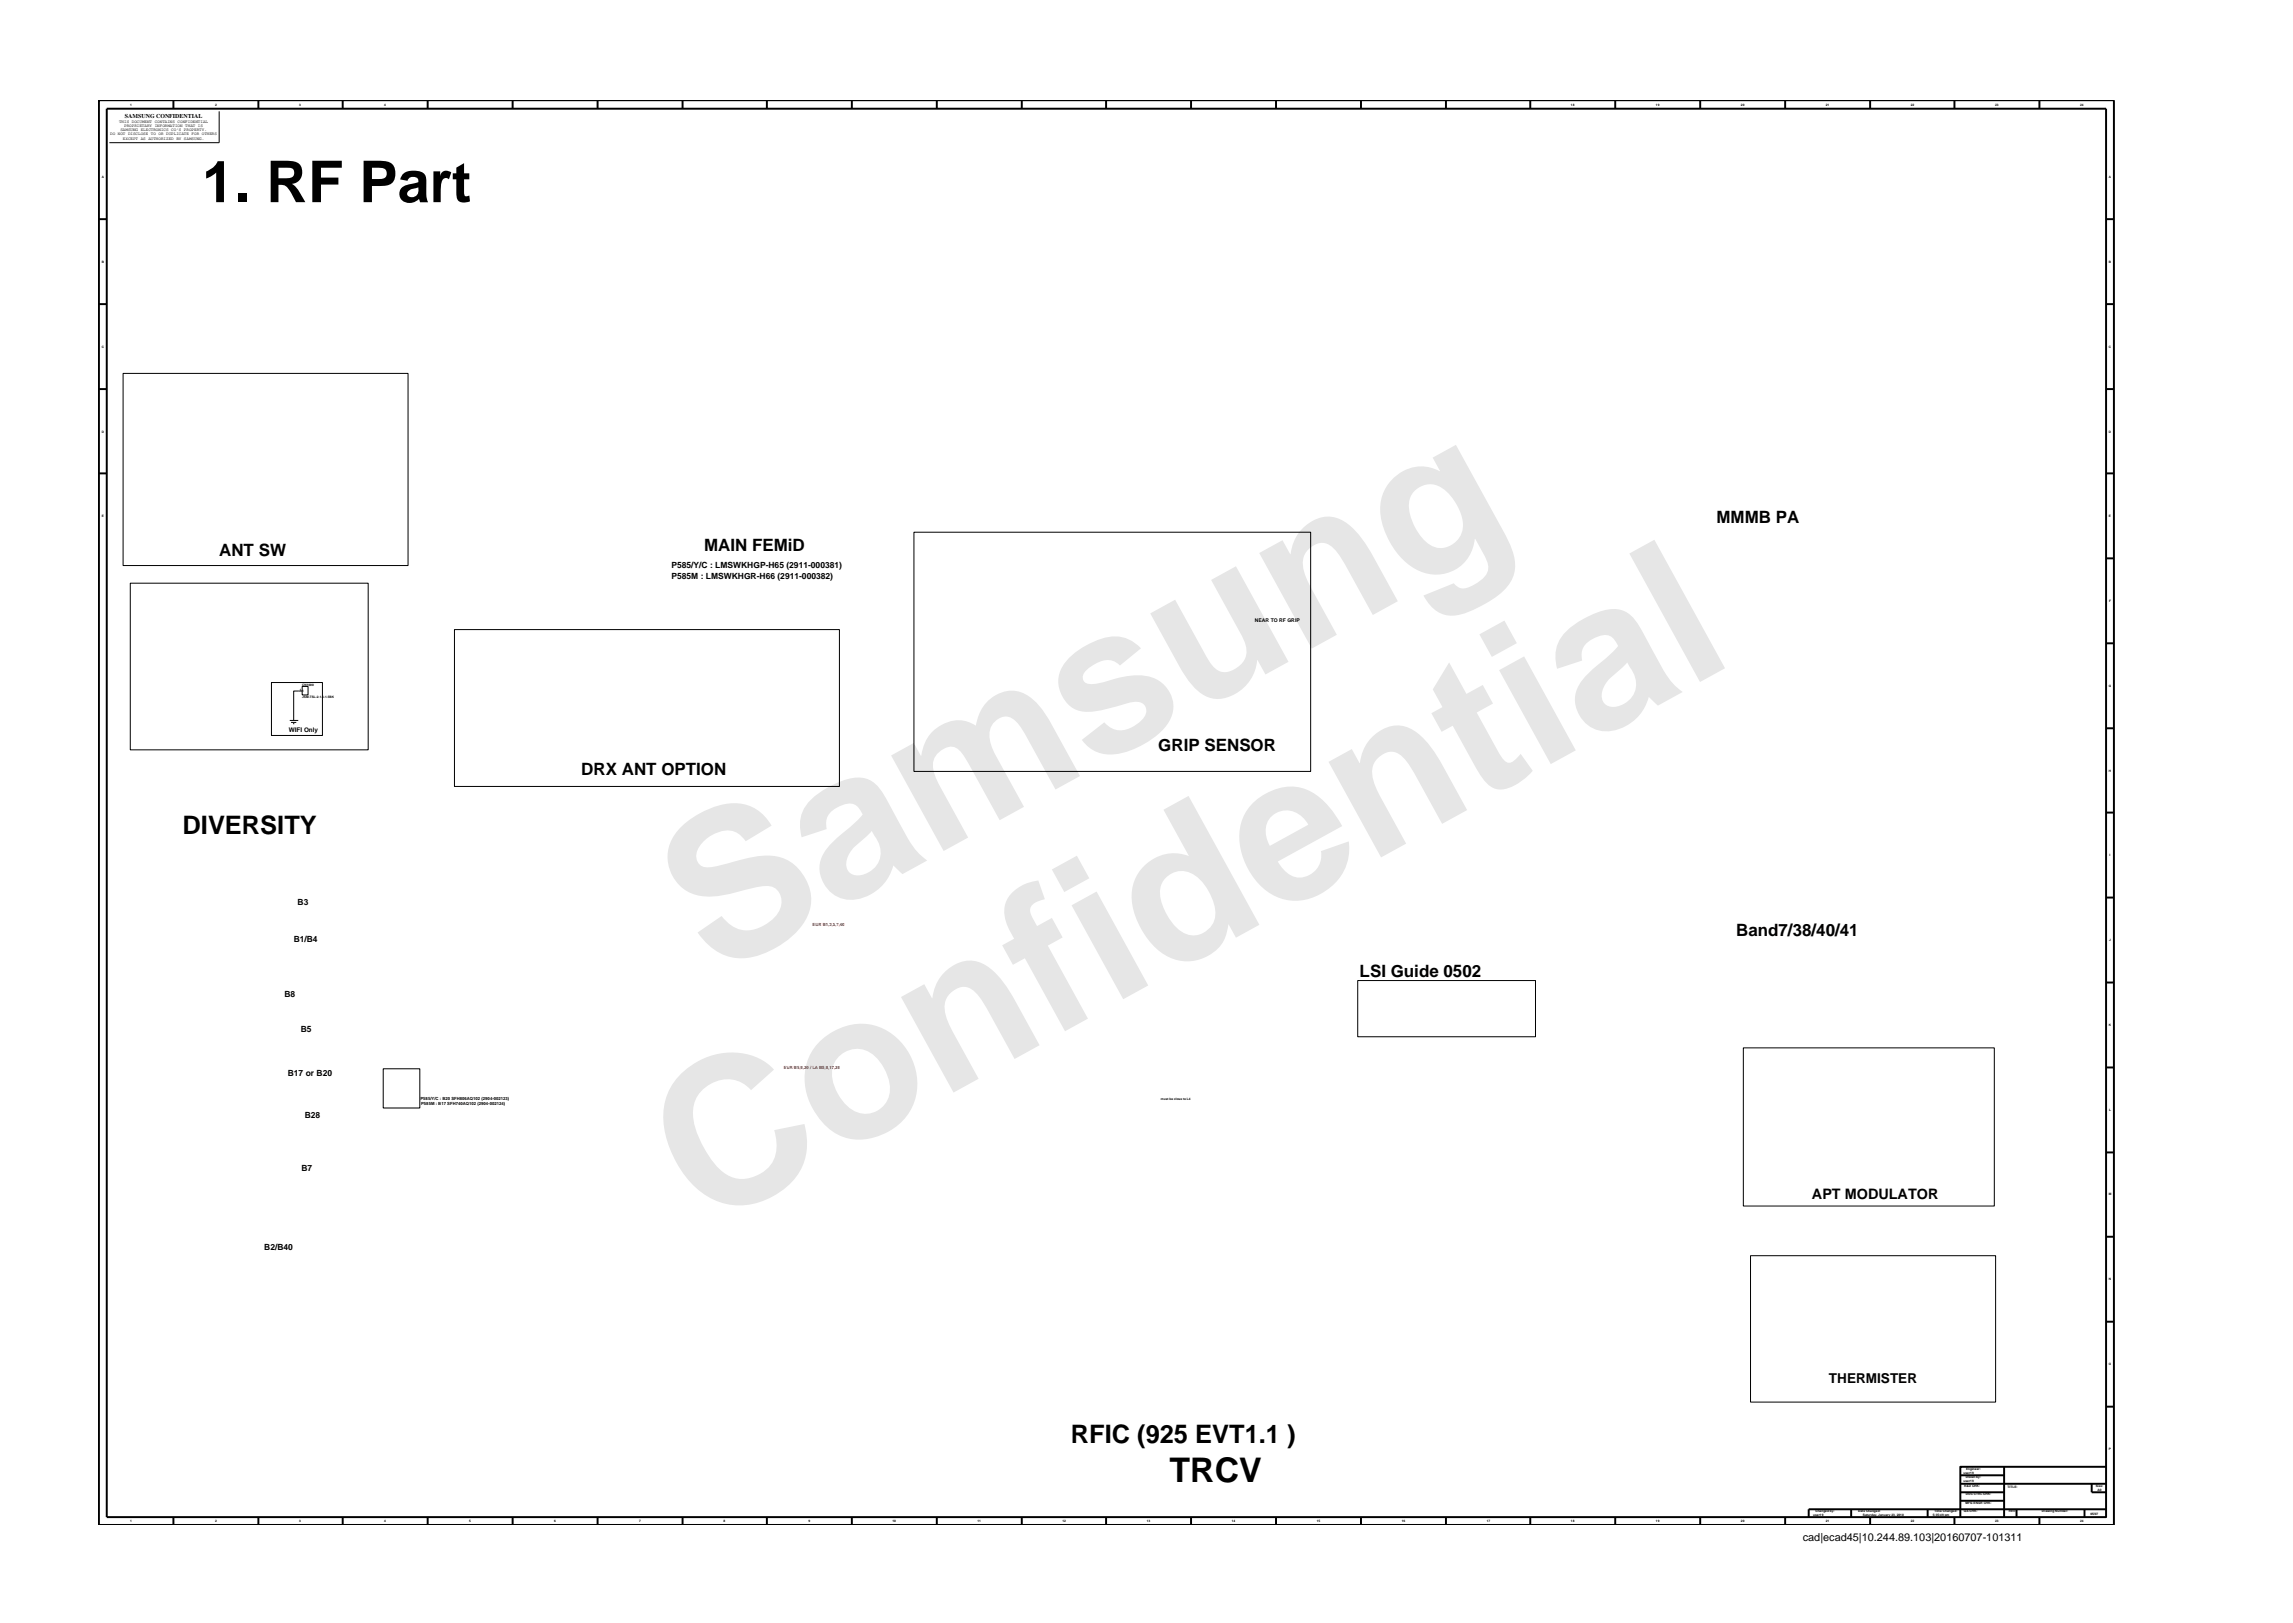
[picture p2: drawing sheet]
<svg xmlns="http://www.w3.org/2000/svg" width="297mm" height="210mm" viewBox="0 0 297 210" stroke-linecap="round" stroke-linejoin="round" font-family="sans-serif">
<defs><g id="words">
<g font-size="26.5" fill="#e6e6e6">
<text x="92.4" y="126.7" transform="rotate(-29 92.4 126.7)">Samsung</text>
<text x="91.1" y="159.4" transform="rotate(-29 91.1 159.4)">Confidential</text>
</g>
<text font-size="7.5" x="26.2" y="26.2">1. RF Part</text>
<text font-size="4.4" x="151.5" y="192">TRCV</text>
<g font-size="3.3">
<text x="23.7" y="108">DIVERSITY</text>
<text x="138.7" y="186.9">RFIC (925 EVT1.1 )</text>
</g>
<g font-size="2.2">
<text x="91.2" y="71.4">MAIN FEMiD</text>
<text x="222.4" y="67.8">MMMB PA</text>
<text x="28.4" y="72.1">ANT SW</text>
<text x="75.3" y="100.4">DRX ANT OPTION</text>
<text x="150" y="97.3">GRIP SENSOR</text>
<text x="224.9" y="121.3">Band7/38/40/41</text>
<text x="176.1" y="126.6">LSI Guide 0502</text>
</g>
<text font-size="1.9" x="234.7" y="155.3">APT MODULATOR</text>
<text font-size="1.8" x="236.9" y="179.2">THERMISTER</text>
<text font-size="1.4" x="233.5" y="199.7">cad|ecad45|10.244.89.103|20160707-101311</text>
<g font-size="1.1">
<text x="87" y="73.5">P585/Y/C : LMSWKHGP-H65 (2911-000381)</text>
<text x="87" y="75">P585M : LMSWKHGR-H66 (2911-000382)</text>
<text x="38.6" y="117.3">B3</text>
<text x="38" y="122">B1/B4</text>
<text x="36.9" y="129.1">B8</text>
<text x="39" y="133.7">B5</text>
<text x="37.3" y="139.4">B17 or B20</text>
<text x="39.5" y="144.9">B28</text>
<text x="39.1" y="151.8">B7</text>
<text x="34.2" y="161.9">B2/B40</text>
</g>
<g font-size=".8">
<text x="16.2" y="15.3">SAMSUNG CONFIDENTIAL</text>
<text x="37.4" y="94.8">WIFI Only</text>
</g>
<text font-size=".7" x="162.6" y="80.5">NEAR TO RF GRIP</text>
<g font-size=".5">
<text x="14.3" y="17.5">DO NOT DISCLOSE TO OR DUPLICATE FOR OTHERS</text>
<text x="15.4" y="15.9">THIS DOCUMENT CONTAINS CONFIDENTIAL</text>
<text x="15.6" y="17">SAMSUNG ELECTRONICS CO’S PROPERTY.</text>
<text x="16.1" y="16.4">PROPRIETARY INFORMATION THAT IS</text>
<text x="15.9" y="18.1">EXCEPT AS AUTHORIZED BY SAMSUNG.</text>
<text x="54.5" y="142.5">P585/Y/C : B20 SFH806AQ102 (2904-002123)</text>
<text x="54.6" y="143.2">P585M : B17 SFH740AQ102 (2904-002124)</text>
</g>
<g font-size=".5" fill="#f00">
<text x="105.3" y="120">EUR B1,2,3,7,40</text>
<text x="101.5" y="138.5">EUR B5,8,20 / LA B5,8,17,28</text>
</g>
<g font-size=".4">
<text x="16.8" y="13.7">1</text>
<text x="27.9" y="13.7">2</text>
<text x="38.8" y="13.7">3</text>
<text x="49.8" y="13.7">4</text>
<text x="203.5" y="13.7">18</text>
<text x="214.5" y="13.7">19</text>
<text x="225.5" y="13.7">20</text>
<text x="236.5" y="13.7">21</text>
<text x="247.5" y="13.7">22</text>
<text x="258.5" y="13.7">23</text>
<text x="269.5" y="13.7">24</text>
<text x="13.2" y="23">A</text>
<text x="273.2" y="23">A</text>
<text x="13.2" y="34">B</text>
<text x="273.2" y="34">B</text>
<text x="13.2" y="45.1">C</text>
<text x="273.2" y="45.1">C</text>
<text x="13.2" y="56.1">D</text>
<text x="273.2" y="56.1">D</text>
<text x="13.2" y="67">E</text>
<text x="273.2" y="67">E</text>
<text x="273.2" y="78">F</text>
<text x="38.8" y="89.5">1</text>
<text x="39.1" y="88.8">CN1000</text>
<text x="273.2" y="89">G</text>
<text x="39.1" y="90.4">JSM-TSL-2-1.6-1.5BK</text>
<text x="273.2" y="100">H</text>
<text x="273.3" y="110.9">I</text>
<text x="273.2" y="121.9">J</text>
<text x="273.2" y="132.9">K</text>
<text x="150.4" y="142.5">must be close to L4</text>
<text x="273.2" y="143.9">L</text>
<text x="273.2" y="154.9">M</text>
<text x="273.2" y="165.9">N</text>
<text x="273.2" y="176.9">O</text>
<text x="254.4" y="191">user19</text>
<text x="254.6" y="191.5">Drawn by:</text>
<text x="254.7" y="190.4">Engineer:</text>
<text x="273.2" y="187.9">P</text>
<text x="16.8" y="197.2">1</text>
<text x="27.9" y="197.2">2</text>
<text x="38.8" y="197.2">3</text>
<text x="49.8" y="197.2">4</text>
<text x="60.8" y="197.2">5</text>
<text x="71.8" y="197.2">6</text>
<text x="82.8" y="197.2">7</text>
<text x="93.7" y="197.2">8</text>
<text x="104.7" y="197.2">9</text>
<text x="115.6" y="197.2">10</text>
<text x="126.6" y="197.2">11</text>
<text x="137.6" y="197.2">12</text>
<text x="148.6" y="197.2">13</text>
<text x="159.6" y="197.2">14</text>
<text x="170.6" y="197.2">15</text>
<text x="181.6" y="197.2">16</text>
<text x="192.6" y="197.2">17</text>
<text x="203.5" y="197.2">18</text>
<text x="214.5" y="197.2">19</text>
<text x="225.5" y="197.2">20</text>
<text x="234.9" y="196.5">user19</text>
<text x="235.2" y="195.9">Changed by:</text>
<text x="236.5" y="197.2">21</text>
<text x="240.7" y="195.9">Date Changed:</text>
<text x="241.3" y="196.5">Saturday, January 23, 2010</text>
<text x="247.5" y="197.2">22</text>
<text x="250.4" y="196.5">5:35:49 pm</text>
<text x="250.6" y="195.9">Time Changed:</text>
<text x="254.4" y="192.1">user19</text>
<text x="254.4" y="195.9">QA CHK:</text>
<text x="254.4" y="192.6">R&amp;D CHK:</text>
<text x="254.6" y="194.8">MFG ENGR CHK:</text>
<text x="254.7" y="193.7">DOC CTRL CHK:</text>
<text x="258.5" y="197.2">23</text>
<text x="260.1" y="192.8">TITLE:</text>
<text x="260.2" y="195.9">REV:</text>
<text x="264.5" y="195.9">Drawing Number:</text>
<text x="269.5" y="197.2">24</text>
<text x="270.8" y="196.2">05/07</text>
<text x="271.5" y="192.6">Size:</text>
<text x="271.7" y="193.2">A0</text>
</g>
</g></defs>
<g fill="none" stroke="#000" stroke-width=".13">
<path d="M28.4 14.4v4.1h-14.2M15.9 48.4h37v24.9h-37zM16.9 75.6h30.8v21.5h-30.8zM118.4 68.9h51.4v31h-51.4zM35.2 88.4h6.6v6.9h-6.6zM37.5 93.3h1.1M37.7 93.6h.7M38 93.8h.1M39.1 88.9h.8v1.1h-.8zM39.1 89.5h-1.1v3.8M58.9 81.6h49.8v20.3h-49.8zM49.6 138.5h4.8v5h-4.8z"/>
<path d="M175.9 127h23v7.3h-23zM225.8 135.7h32.5v20.5h-32.5zM226.8 162.7h31.7v18.9h-31.7z"/>
</g>
<g fill="none" stroke="#000" stroke-width=".25">
<path d="M12.8 13h261v184.6h-261zM13.8 14.1h259v182.4h-259zM22.5 13v1.1M33.5 13v1.1M44.4 13v1.1M55.4 13v1.1M66.4 13v1.1M77.4 13v1.1M88.4 13v1.1M99.3 13v1.1M110.3 13v1.1M121.4 13v1.1"/>
<path d="M132.4 13v1.1M143.3 13v1.1M154.3 13v1.1M165.3 13v1.1M176.3 13v1.1M187.3 13v1.1M198.2 13v1.1M209.2 13v1.1M220.2 13v1.1M231.3 13v1.1M242.3 13v1.1M253.2 13v1.1"/>
<path d="M264.2 13v1.1M12.8 28.4h1M12.8 39.4h1M272.8 28.4h1M272.8 39.4h1M12.8 50.4h1M272.8 50.4h1M12.8 61.3h1M272.8 61.3h1M272.8 72.3h1M272.8 83.3h1M272.8 94.3h1"/>
<path d="M272.8 105.3h1M272.8 116.3h1M272.8 127.3h1M272.8 138.3h1M272.8 149.3h1M272.8 160.2h1M272.8 171.2h1M22.5 196.5v1.1M33.5 196.5v1.1M44.4 196.5v1.1M55.4 196.5v1.1M66.4 196.5v1.1"/>
<path d="M77.4 196.5v1.1M88.4 196.5v1.1M99.3 196.5v1.1M110.3 196.5v1.1M121.4 196.5v1.1M132.4 196.5v1.1M143.3 196.5v1.1M154.3 196.5v1.1M165.3 196.5v1.1M176.3 196.5v1.1M187.3 196.5v1.1M198.2 196.5v1.1"/>
<path d="M209.2 196.5v1.1M220.2 196.5v1.1M231.3 196.5v1.1M239.8 195.5v1M242.3 196.5v1.1M249.7 195.5v1M253.2 196.5v1.1M253.9 191.1h5.7M253.9 192.2h18.9M253.9 193.3h5.7M253.9 194.4h5.7M259.6 190v6.5"/>
<path d="M261.2 195.5v1M264.2 196.5v1.1M270 195.5v1M271 192.2v1.1h1.8M272.8 190h-18.9v6.5M272.8 182.2h1M272.8 195.5h-38.5v1"/>
</g>
<use href="#words"/>
</svg>
